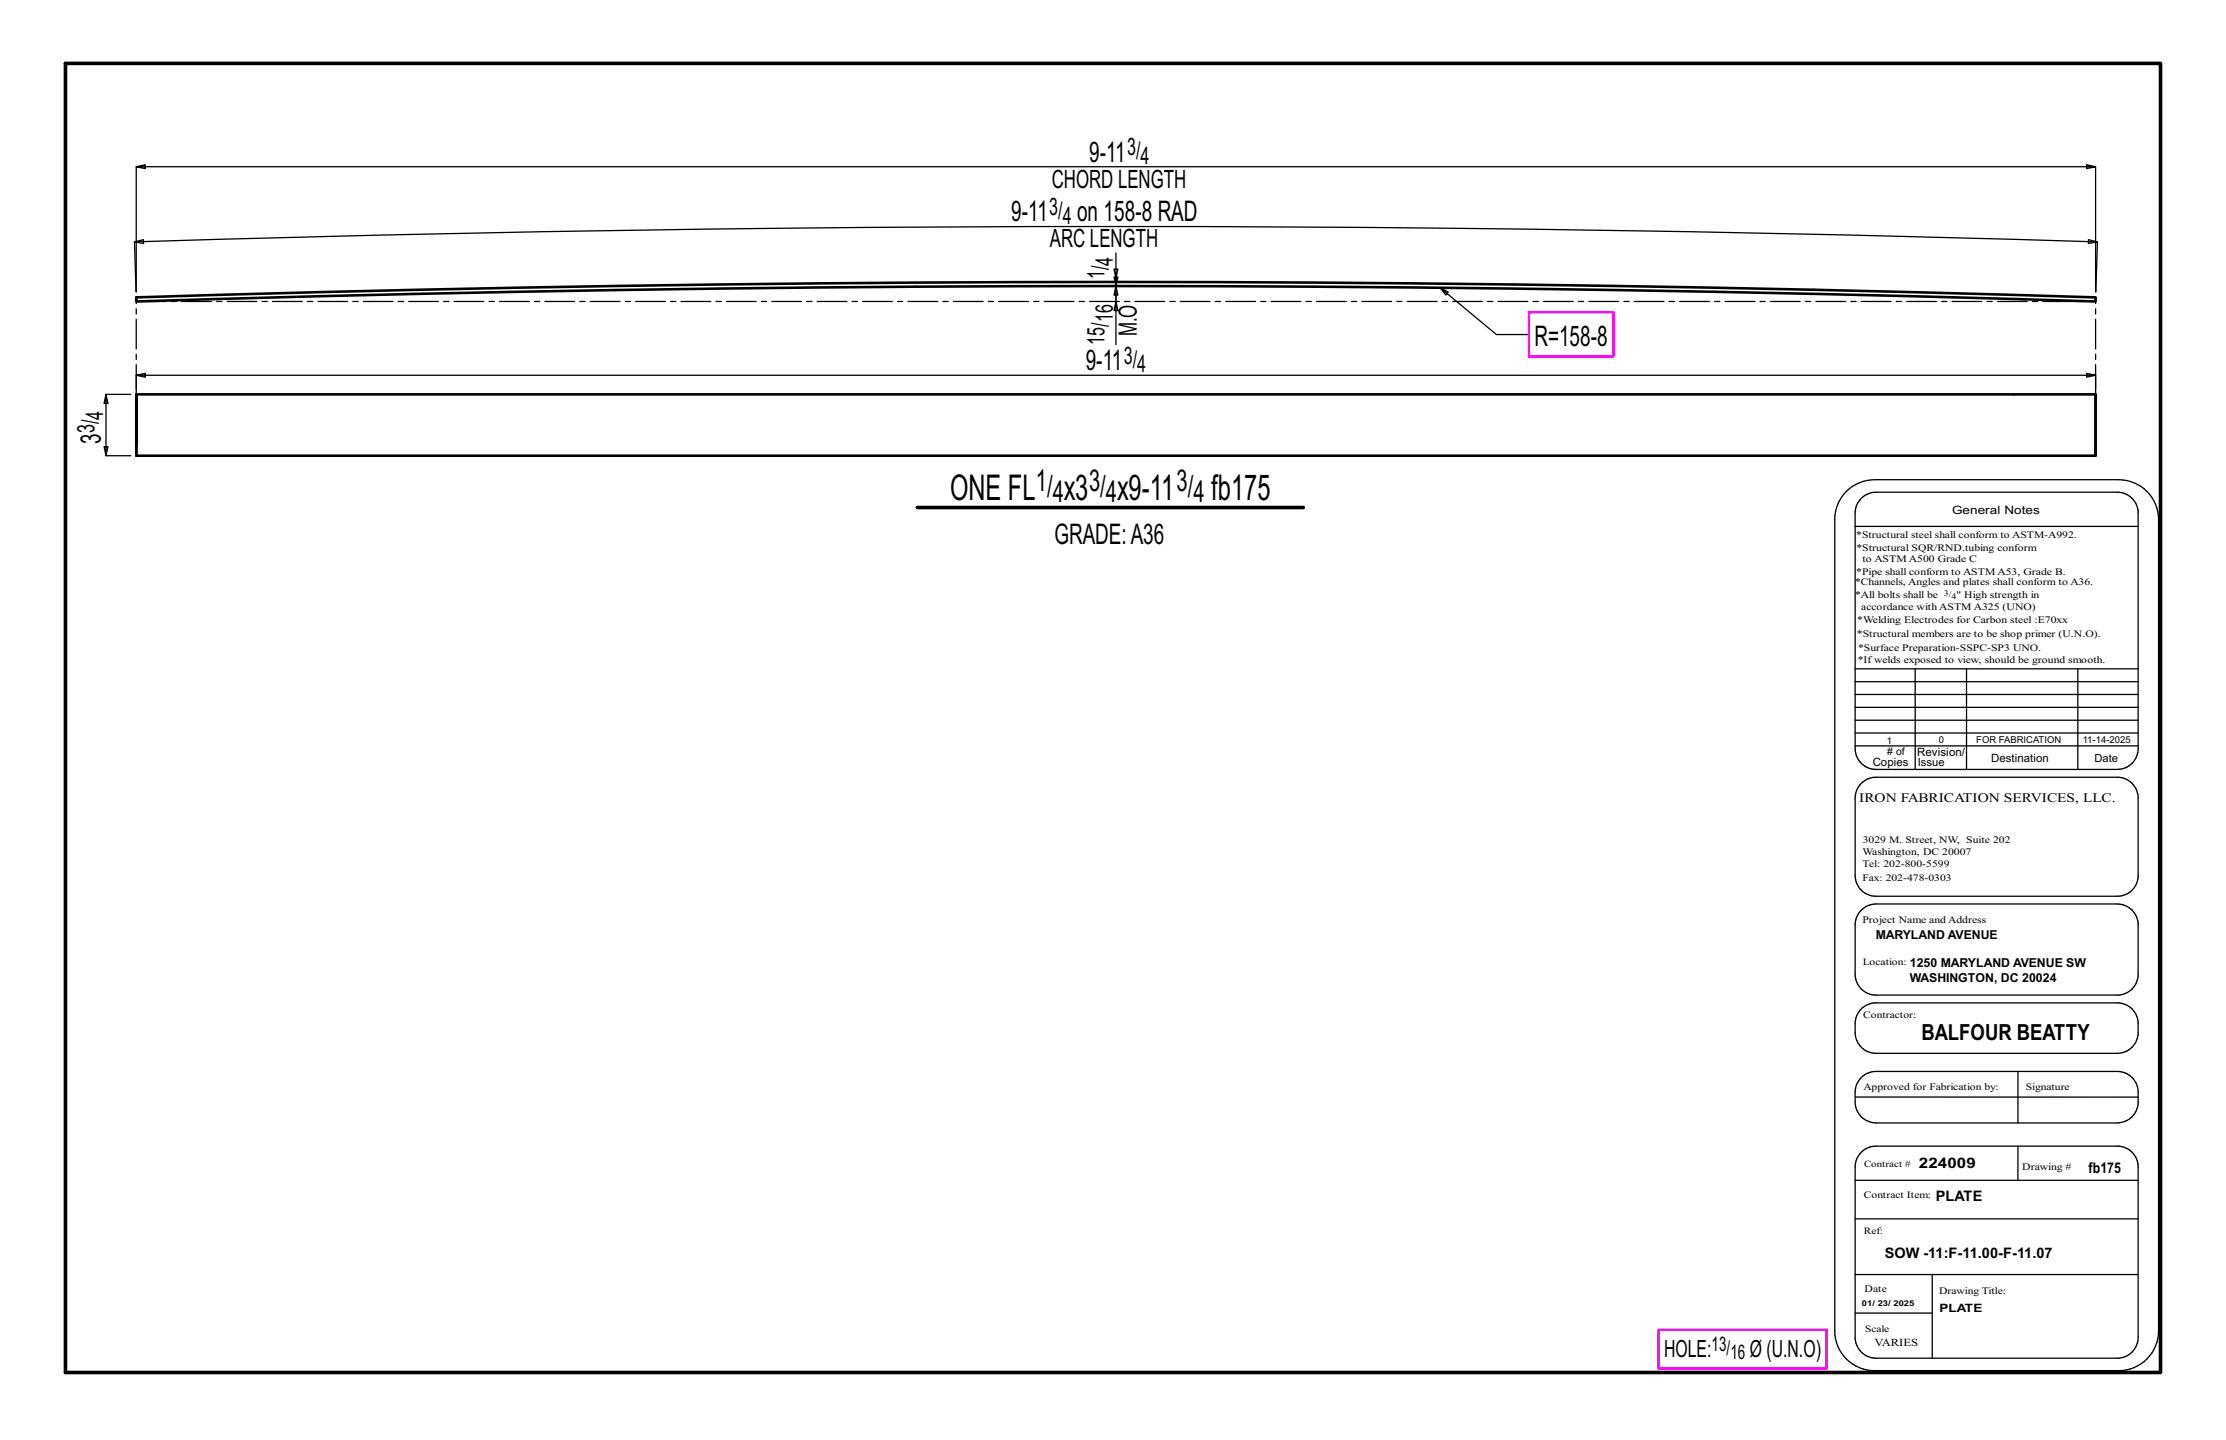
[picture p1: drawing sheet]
<svg xmlns="http://www.w3.org/2000/svg" width="432mm" height="279mm" viewBox="0 0 432 279" stroke-linecap="round" stroke-linejoin="round" font-family="sans-serif">
<defs><g id="words">
<g font-size="6.9">
<text x="184.3" y="96.9">ONE FL</text>
<text x="206.4" y="96.9">x3</text>
<text x="216.7" y="96.9">x9-11</text>
<text x="234.9" y="96.9">fb175</text>
</g>
<g font-size="5.9">
<text x="200.9" y="95.4">1/</text>
<text x="211.2" y="95.4">3/</text>
<text x="228.2" y="95.4">3/</text>
<text x="204.2" y="97.4">4</text>
<text x="214.5" y="97.4">4</text>
<text x="231.5" y="97.4">4</text>
</g>
<g font-size="5.5">
<text x="211.3" y="31.4">9-11</text>
<text x="196.2" y="43">9-11</text>
<text x="208.9" y="43">on 158-8 RAD</text>
<text x="210.6" y="71.8">9-11</text>
<text x="297.6" y="67.1">R=158-8</text>
<text x="19.6" y="86.1" transform="rotate(-90 19.6 86.1)">3</text>
<text x="204.5" y="105.6">GRADE:A36</text>
</g>
<g font-size="4.9">
<text x="204" y="36.4">CHORD LENGTH</text>
<text x="203.7" y="48">ARC LENGTH</text>
<text x="220.5" y="65.2" transform="rotate(-90 220.5 65.2)">M.O</text>
</g>
<g font-size="4.7">
<text x="218.7" y="30.1">3/</text>
<text x="221.3" y="31.8">4</text>
<text x="203.5" y="41.7">3/</text>
<text x="206.2" y="43.4">4</text>
<text x="215.9" y="51.6" transform="rotate(-90 215.9 51.6)">4</text>
<text x="214.2" y="54.2" transform="rotate(-90 214.2 54.2)">1/</text>
<text x="215.9" y="62.5" transform="rotate(-90 215.9 62.5)">16</text>
<text x="214.2" y="66.9" transform="rotate(-90 214.2 66.9)">15/</text>
<text x="218" y="70.6">3/</text>
<text x="220.6" y="72.2">4</text>
<text x="20" y="81.4" transform="rotate(-90 20 81.4)">4</text>
<text x="18.3" y="84" transform="rotate(-90 18.3 84)">3/</text>
</g>
<g font-size="4.6">
<text x="322.8" y="263.3">HOLE:</text>
<text x="339.4" y="263.3">Ø (U.N.O)</text>
</g>
<text font-size="4.3" x="372.7" y="201.8">BALFOUR BEATTY</text>
<g font-size="3.9">
<text x="332" y="262.2">13/</text>
<text x="335.7" y="263.6">16</text>
</g>
<text font-size="2.9" x="405.1" y="227.5">fb175</text>
<g font-size="2.8">
<text x="372.2" y="226.7">224009</text>
<text x="375.5" y="232.9">PLATE</text>
<text x="365.6" y="244">SOW -11:F-11.00-F-11.07</text>
</g>
<text font-size="2.5" x="360.7" y="155.6">IRON FABRICATION SERVICES, LLC.</text>
<g font-size="2.4">
<text x="363.8" y="182.3">MARYLAND AVENUE</text>
<text x="370.5" y="190.6">WASHINGTON, DC 20024</text>
<text x="370.5" y="187.7">1250 MARYLAND AVENUE SW</text>
</g>
<g font-size="2.2">
<text x="378.7" y="99.8">General Notes</text>
<text x="363.3" y="148.7">Copies</text>
<text x="371.9" y="146.7">Revision/</text>
<text x="372" y="148.7">Issue</text>
<text x="386.3" y="147.8">Destination</text>
<text x="406.3" y="147.8">Date</text>
<text x="376.2" y="254.6">PLATE</text>
</g>
<text font-size="2.1" x="363.6" y="261.2">VARIES</text>
<text font-size="2" x="366.1" y="146.4"># of</text>
<g font-size="1.9">
<text x="360.1" y="104.3">*Structural steel shall conform to ASTM-A992.</text>
<text x="360.1" y="106.9">*Structural SQR/RND.tubing conform</text>
<text x="359.8" y="113.6">*Channels, Angles and plates shall conform to A36.</text>
<text x="360.1" y="111.6">*Pipe shall conform to ASTM A53, Grade B.</text>
<text x="361.3" y="109.1">to ASTM A500 Grade C</text>
<text x="359.9" y="116.1">*All bolts shall be</text>
<text x="361" y="118.3">accordance with ASTM A325 (UNO)</text>
<text x="379.5" y="116.1">&quot; High strength in</text>
<text x="360.2" y="123.5">*Structural members are to be shop primer (U.N.O).</text>
<text x="360.3" y="120.9">*Welding Electrodes for Carbon steel :E70xx</text>
<text x="360.4" y="128.7">*Ifwelds exposed to view, should be ground smooth.</text>
<text x="360.4" y="126.3">*Surface Preparation-SSPC-SP3 UNO.</text>
<text x="361.3" y="165.9">Washington, DC 20007</text>
<text x="361.3" y="163.5">3029 M. Street, NW, Suite 202</text>
<text x="361.3" y="170.9">Fax: 202-478-0303</text>
<text x="361.3" y="168.2">Tel: 202-800-5599</text>
<text x="361.3" y="179.2">Project Name and Address</text>
<text x="361.3" y="187.3">Location:</text>
<text x="361.4" y="197.5">Contractor:</text>
<text x="361.5" y="211.4">Approved for Fabrication by:</text>
<text x="393" y="211.4">Signature</text>
<text x="392.3" y="227.1">Drawing #</text>
<text x="361.5" y="232.4">Contract Item:</text>
<text x="361.5" y="239.5">Ref:</text>
<text x="361.7" y="250.7">Date</text>
<text x="376.2" y="251.1">Drawing Title:</text>
<text x="361.8" y="258.4">Scale</text>
</g>
<g font-size="1.8">
<text x="366" y="144.3">1</text>
<text x="376.1" y="144.2">0</text>
<text x="383.3" y="144.2">FOR FABRICATION</text>
<text x="404" y="144.1">11-14-2025</text>
<text x="361.6" y="226.5">Contract #</text>
</g>
<g font-size="1.7">
<text x="377.1" y="115.6">3/</text>
<text x="378.6" y="116.2">4</text>
</g>
<text font-size="1.6" x="361.2" y="253.3">01/ 23/ 2025</text>
</g></defs>
<g fill="none" stroke="#000" stroke-width=".25">
<path d="M26.1 46.9l1.7-.4v.8zM26.4 56.6l-.3-9.7 47.6-1.3 47.6-.9 47.6-.6 47.6-.2 47.6 .2 47.6 .6 47.6 .9 47.6 1.3-1.8 .4v-.8l1.8 .4-.3 9.7M216.1 53.8h.7l-.3 1.7zM216.1 52.2h.7l-.3 1.8zM216.5 55.5l.3 1.8h-.7zM216.5 52.9v5.6l-.4 1.7h.7l-.3-1.7v8.4M216.5 49.1v9M279.4 55.8l1.1 1.4 .4-.5-1.5-.9 10.9 9.1h6.3M406.5 56.6v-24.3l-1.7-.3v.7l1.7-.4h-380.1l1.8-.3v.7l-1.8-.4v24.3M25.4 76.5h-4.8l-.4 1.8h.7l-.3-1.8v11.9l-.4-1.7h.7l-.3 1.7h4.8M26.4 75.5v-2.7l1.8 .4v-.8l-1.8 .4h380.1l-1.7 .4v-.8l1.7 .4v2.7M358.2 95.3a7.9 7.9 0 0 1 5.4-2.2h47.4a7.8 7.8 0 0 1 7.7 7.7v157.4a7.7 7.7 0 0 1-7.7 7.7h-47.4a7.7 7.7 0 0 1-7.7-7.7v-157.4a7.7 7.7 0 0 1 2.3-5.5z"/>
<path d="M361 96.7a4.1 4.1 0 0 1 2.9-1.2h46.8a4 4 0 0 1 4.1 3.7v46a4 4 0 0 1-4.1 4.1h-46.8a4.1 4.1 0 0 1-4-4.1v-45.6a4 4 0 0 1 1.1-2.9zM359.9 102.1h54.9M359.9 139.7h54.9M359.9 134.7h54.9M359.9 132.3h54.9M359.9 129.8h54.9M359.9 137.2h54.9M371.5 129.8v19.5M381.5 129.8v19.5M403.1 129.8v19.5M359.9 144.7h54.9M359.9 142.2h54.9"/>
<path d="M361 152a4.1 4.1 0 0 1 2.9-1.2h46.8a4.1 4.1 0 0 1 4.1 4.1v15.3a4.1 4.1 0 0 1-4.1 3.7h-46.8a4.1 4.1 0 0 1-4-4.1v-14.9a4 4 0 0 1 1.1-2.9zM361 176.6l1.4-.9 1.5-.3h46.8a4.1 4.1 0 0 1 4.1 3.7v10.3a4.1 4.1 0 0 1-3.7 3.7h-47.6a4.1 4.1 0 0 1-3.6-4.1v-9.5a4.1 4.1 0 0 1 1.1-2.9zM361 195.8l1-.7 1.5-.5h47.6a4.1 4.1 0 0 1 3.7 3.6v2.5a4.1 4.1 0 0 1-4.1 3.7h-46.8a4.1 4.1 0 0 1-4-4.1 5.3 5.3 0 0 1 .6-3.9zM359.9 212.9h54.9M361 209.1a4.1 4.1 0 0 1 2.9-1.2h46.8a4.1 4.1 0 0 1 4.1 3.6v2.7a4.1 4.1 0 0 1-4.1 3.7h-46.8a4.1 4.1 0 0 1-4-4.1v-1.9a4 4 0 0 1 1.1-2.8zM391.4 207.9v10M359.9 229h54.9M359.9 236.5h54.9M361 223.6a4.1 4.1 0 0 1 2.9-1.2h46.8a4.1 4.1 0 0 1 4.1 3.6v33.5a4 4 0 0 1-4.1 4h-46.8a4.1 4.1 0 0 1-4-4v-33.1a4 4 0 0 1 1.1-2.8zM391.4 222.4v6.6M359.9 254.8h14.9M359.9 247.3h54.9"/>
<path d="M374.8 247.3v16.2"/>
</g>
<path d="M12.7 12.3h406.4v254h-406.4zM177.9 98.5h74.9" fill="none" stroke="#000" stroke-width=".7"/>
<path d="M296.6 60.6h16.4v8.6h-16.4zM321.7 258h32.6v7.6h-32.6z" fill="none" stroke="#f0f" stroke-width=".5"/>
<path d="M26.4 57.7l54.3-1.5 38.7-.7 58.1-.7 38.8-.1 38.7 .1 58.1 .7 38.8 .7 54.6 1.5v.8l-54.7-1.5-38.7-.7-58.1-.7-38.7-.1-58.1 .3-38.8 .5-38.7 .7-54.3 1.5zM26.4 76.5h380.1v11.9h-380.1v-11.9v11.9M406.5 76.5v11.9" fill="none" stroke="#000" stroke-width=".5"/>
<path d="M26.4 58.5h380.1M26.4 76.5v-18.8M406.5 76.5v-18.8" fill="none" stroke="#000" stroke-width=".25" stroke-dasharray="5.8 1 1 1"/>
<use href="#words"/>
</svg>
